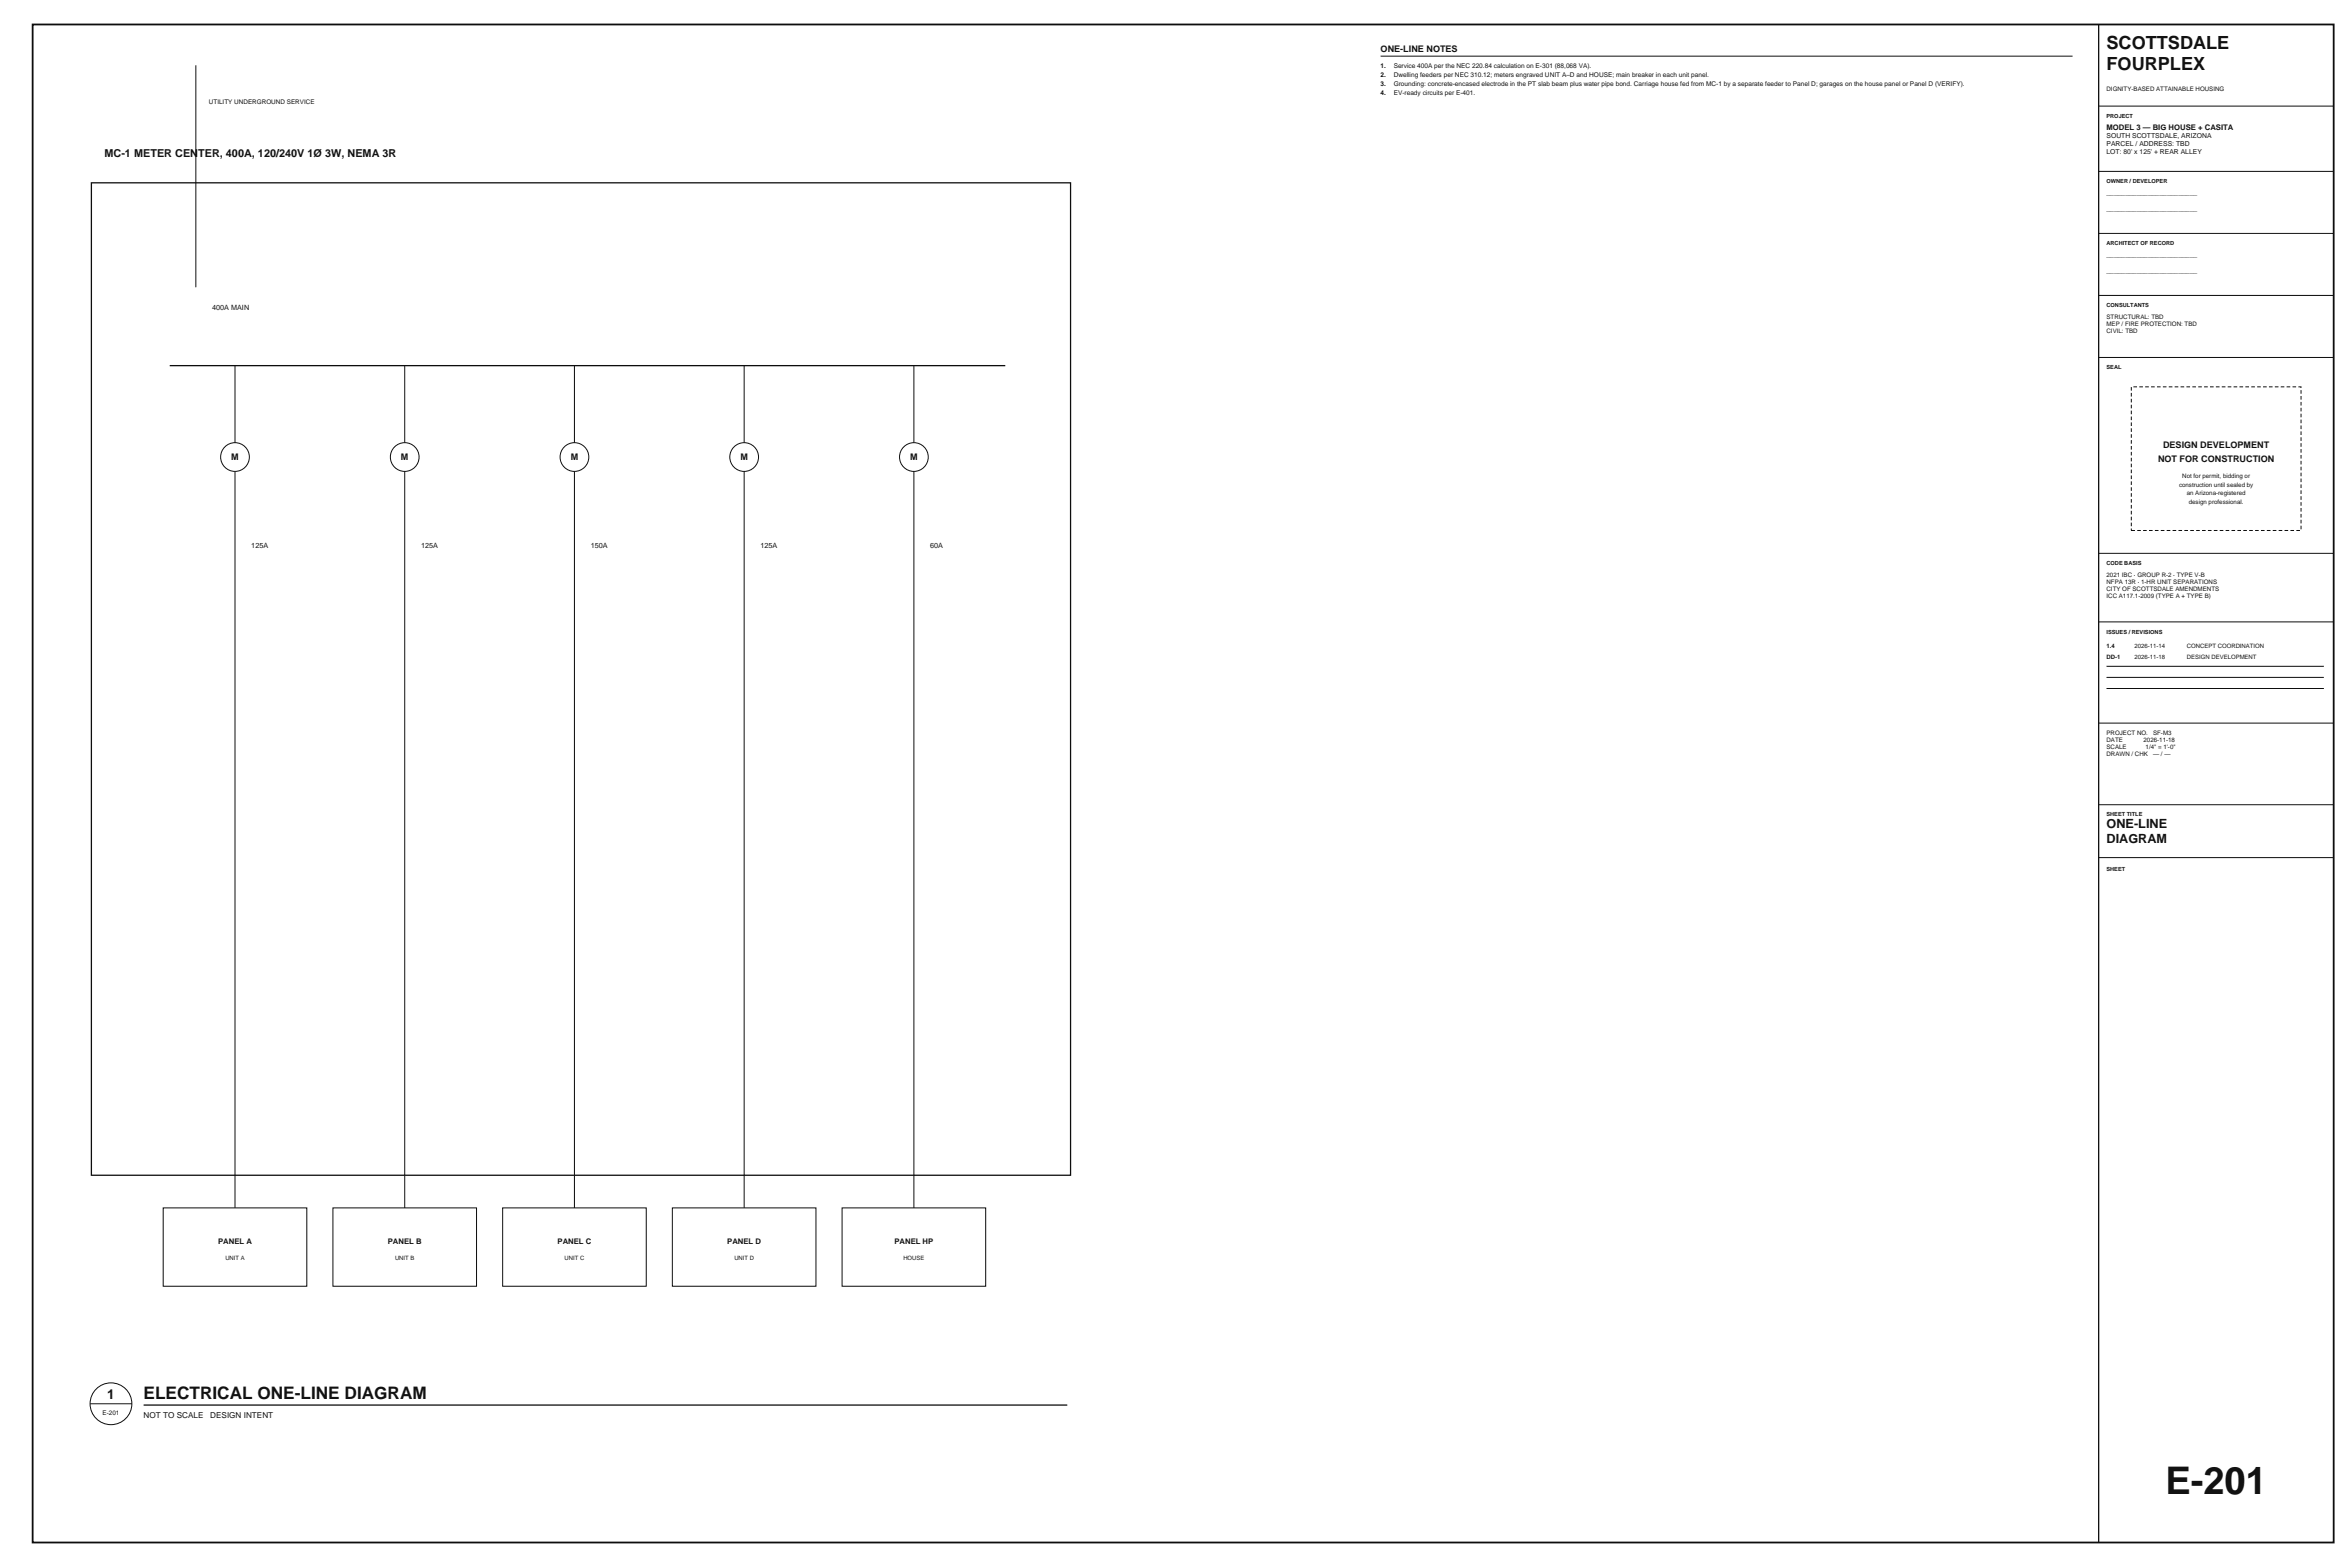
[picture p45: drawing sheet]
<svg xmlns="http://www.w3.org/2000/svg" width="914mm" height="610mm" viewBox="0 0 914 610" stroke-linecap="round" stroke-linejoin="round" font-family="sans-serif">
<defs><g id="words">
<text font-size="14.8" fill="#121212" x="842.6" y="581">E-201</text>
<g font-size="7.1" fill="#121212">
<text x="819.7" y="19">SCOTTSDALE</text>
<text x="819.7" y="27.1">FOURPLEX</text>
</g>
<text font-size="6.7" fill="#121212" x="55.9" y="544.3">ELECTRICAL ONE-LINE DIAGRAM</text>
<text font-size="5.3" fill="#121212" x="41.7" y="544.1">1</text>
<g font-size="4.9" fill="#121212">
<text x="819.7" y="322.2">ONE-LINE</text>
<text x="819.7" y="327.9">DIAGRAM</text>
</g>
<text font-size="4.2" fill="#121212" x="40.6" y="61">MC-1 METER CENTER, 400A, 120/240V 1Ø 3W, NEMA 3R</text>
<g font-size="3.5" fill="#121212">
<text x="537.2" y="20.3">ONE-LINE NOTES</text>
<text x="90" y="178.8">M</text>
<text x="156" y="178.8">M</text>
<text x="222.1" y="178.8">M</text>
<text x="288.1" y="178.8">M</text>
<text x="354.1" y="178.8">M</text>
<text x="839.7" y="179.7">NOT FOR CONSTRUCTION</text>
<text x="841.7" y="174.1">DESIGN DEVELOPMENT</text>
</g>
<g font-size="3.2" fill="#121212">
<text x="55.9" y="551.7">NOT TO SCALE</text>
<text x="81.8" y="551.7">DESIGN INTENT</text>
</g>
<g font-size="3" fill="#121212">
<text x="819.7" y="50.4">MODEL 3 — BIG HOUSE + CASITA</text>
<text x="84.9" y="483.9">PANEL A</text>
<text x="150.9" y="483.9">PANEL B</text>
<text x="216.9" y="483.9">PANEL C</text>
<text x="283" y="483.9">PANEL D</text>
<text x="348" y="483.9">PANEL HP</text>
</g>
<g font-size="2.8" fill="#121212">
<text x="82.5" y="120.6">400A MAIN</text>
<text x="97.8" y="213.4">125A</text>
<text x="163.8" y="213.4">125A</text>
<text x="229.9" y="213.4">150A</text>
<text x="295.9" y="213.4">125A</text>
<text x="361.9" y="213.4">60A</text>
</g>
<g font-size="2.6" fill="#121212">
<text x="819.7" y="53.9">SOUTH SCOTTSDALE, ARIZONA</text>
<text x="819.7" y="56.9">PARCEL / ADDRESS: TBD</text>
<text x="819.7" y="60">LOT: 80' x 125' + REAR ALLEY</text>
<text x="819.7" y="75.8">________________________</text>
<text x="819.7" y="81.9">________________________</text>
<text x="819.7" y="99.9">________________________</text>
<text x="819.7" y="106">________________________</text>
</g>
<g font-size="2.5" fill="#121212">
<text x="537.2" y="26.4">1.</text>
<text x="537.2" y="30">2.</text>
<text x="542.3" y="26.4">Service 400A per the NEC 220.84 calculation on E-301 (88,068 VA).</text>
<text x="542.3" y="30">Dwelling feeders per NEC 310.12; meters engraved UNIT A–D and HOUSE; main breaker in each unit panel.</text>
<text x="537.2" y="33.5">3.</text>
<text x="542.3" y="33.5">Grounding: concrete-encased electrode in the PT slab beam plus water pipe bond. Carriage house fed from MC-1 by a separate feeder to Panel D; garages on the house panel or Panel D (VERIFY).</text>
<text x="81.3" y="40.6">UTILITY UNDERGROUND SERVICE</text>
<text x="537.2" y="37.1">4.</text>
<text x="542.3" y="37.1">EV-ready circuits per E-401.</text>
<text x="39.9" y="550.4">E-201</text>
</g>
<g font-size="2.4" fill="#121212">
<text x="819.7" y="35.2">DIGNITY-BASED ATTAINABLE HOUSING</text>
<text x="819.7" y="124.1">STRUCTURAL: TBD</text>
<text x="819.7" y="126.8">MEP / FIRE PROTECTION: TBD</text>
<text x="819.7" y="129.6">CIVIL: TBD</text>
<text x="847.9" y="189.4">construction until sealed by</text>
<text x="849.1" y="186.1">Not for permit, bidding or</text>
<text x="850.9" y="192.7">an Arizona-registered</text>
<text x="851.7" y="196">design professional.</text>
<text x="819.7" y="224.4">2021 IBC · GROUP R-2 · TYPE V-B</text>
<text x="819.7" y="227.2">NFPA 13R · 1-HR UNIT SEPARATIONS</text>
<text x="819.7" y="229.9">CITY OF SCOTTSDALE AMENDMENTS</text>
<text x="819.7" y="232.7">ICC A117.1-2009 (TYPE A + TYPE B)</text>
<text x="819.7" y="285.9">PROJECT NO.</text>
<text x="837.8" y="285.9">SF-M3</text>
<text x="819.7" y="288.6">DATE</text>
<text x="819.7" y="291.4">SCALE</text>
<text x="834.1" y="288.6">2026-11-18</text>
<text x="834.9" y="291.4">1/4&quot; = 1'-0&quot;</text>
<text x="819.7" y="294.2">DRAWN / CHK</text>
<text x="837.8" y="294.2">— / —</text>
</g>
<g font-size="2.3" fill="#121212">
<text x="819.7" y="252.1">1.4</text>
<text x="819.7" y="256.4">DD-1</text>
<text x="830.6" y="252.1">2026-11-14</text>
<text x="830.6" y="256.4">2026-11-18</text>
<text x="850.9" y="252.1">CONCEPT COORDINATION</text>
<text x="850.9" y="256.4">DESIGN DEVELOPMENT</text>
<text x="87.7" y="490.2">UNIT A</text>
<text x="153.7" y="490.2">UNIT B</text>
<text x="219.7" y="490.2">UNIT C</text>
<text x="285.7" y="490.2">UNIT D</text>
<text x="351.5" y="490.2">HOUSE</text>
</g>
<g font-size="2.2" fill="#121212">
<text x="819.7" y="45.8">PROJECT</text>
<text x="819.7" y="71.2">OWNER / DEVELOPER</text>
<text x="819.7" y="95.4">ARCHITECT OF RECORD</text>
<text x="819.7" y="119.5">CONSULTANTS</text>
<text x="819.7" y="143.6">SEAL</text>
<text x="819.7" y="219.8">CODE BASIS</text>
<text x="819.7" y="246.5">ISSUES / REVISIONS</text>
<text x="819.7" y="317.6">SHEET TITLE</text>
<text x="819.7" y="338.7">SHEET</text>
</g>
</g></defs>
<path d="M35.6 71.1h381v386.1h-381zM66 142.2h325.2" fill="none" stroke="#0d0d0d" stroke-width=".5"/>
<path d="M76.2 25.4v86.4M91.4 142.2v315" fill="none" stroke="#0d0d0d" stroke-width=".39"/>
<g fill="#fff" stroke="#0d0d0d" stroke-width=".39">
<path d="M63.5 469.9h55.9v30.5h-55.9z" fill-rule="evenodd"/>
<circle cx="91.4" cy="177.8" r="5.6"/>
</g>
<path d="M157.5 142.2v315M91.4 457.2v12.7" fill="none" stroke="#0d0d0d" stroke-width=".39"/>
<g fill="#fff" stroke="#0d0d0d" stroke-width=".39">
<path d="M129.5 469.9h55.9v30.5h-55.9z" fill-rule="evenodd"/>
<circle cx="157.5" cy="177.8" r="5.6"/>
</g>
<path d="M223.5 142.2v315M157.5 457.2v12.7" fill="none" stroke="#0d0d0d" stroke-width=".39"/>
<g fill="#fff" stroke="#0d0d0d" stroke-width=".39">
<path d="M195.6 469.9h55.9v30.5h-55.9z" fill-rule="evenodd"/>
<circle cx="223.5" cy="177.8" r="5.6"/>
</g>
<path d="M289.6 142.2v315M223.5 457.2v12.7" fill="none" stroke="#0d0d0d" stroke-width=".39"/>
<g fill="#fff" stroke="#0d0d0d" stroke-width=".39">
<path d="M261.6 469.9h55.9v30.5h-55.9z" fill-rule="evenodd"/>
<circle cx="289.6" cy="177.8" r="5.6"/>
</g>
<path d="M355.6 142.2v315M289.6 457.2v12.7" fill="none" stroke="#0d0d0d" stroke-width=".39"/>
<g fill="#fff" stroke="#0d0d0d" stroke-width=".39">
<path d="M327.7 469.9h55.8v30.5h-55.8z" fill-rule="evenodd"/>
<circle cx="355.6" cy="177.8" r="5.6"/>
</g>
<path d="M355.6 457.2v12.7" fill="none" stroke="#0d0d0d" stroke-width=".39"/>
<circle cx="43.2" cy="546.1" r="8.1" fill="#fff" stroke="#0d0d0d" stroke-width=".39"/>
<g fill="none" stroke="#0d0d0d" stroke-width=".39">
<path d="M537.2 21.8h269.2M816.6 41.3h91.4M816.6 66.7h91.4M816.6 90.8h91.4M816.6 114.9h91.4M816.6 139.1h91.4M816.6 215.3h91.4M816.6 241.9h91.4M819.7 259.2h84.5M819.7 263.5h84.5M819.7 267.8h84.5M816.6 281.3h91.4"/>
<path d="M816.6 313.1h91.4M816.6 333.6h91.4M35.1 546.1h16.2"/>
</g>
<path d="M816.6 9.5v590.6M55.9 546.6h359.4" fill="none" stroke="#0d0d0d" stroke-width=".5"/>
<path d="M12.7 9.5h895.3v590.6h-895.3z" fill="none" stroke="#0d0d0d" stroke-width=".7" stroke-linecap="butt"/>
<path d="M829.3 150.5h66v55.9h-66z" fill="none" stroke="#0d0d0d" stroke-width=".39" stroke-dasharray="1.4 .9" stroke-linecap="butt"/>
<use href="#words"/>
</svg>
